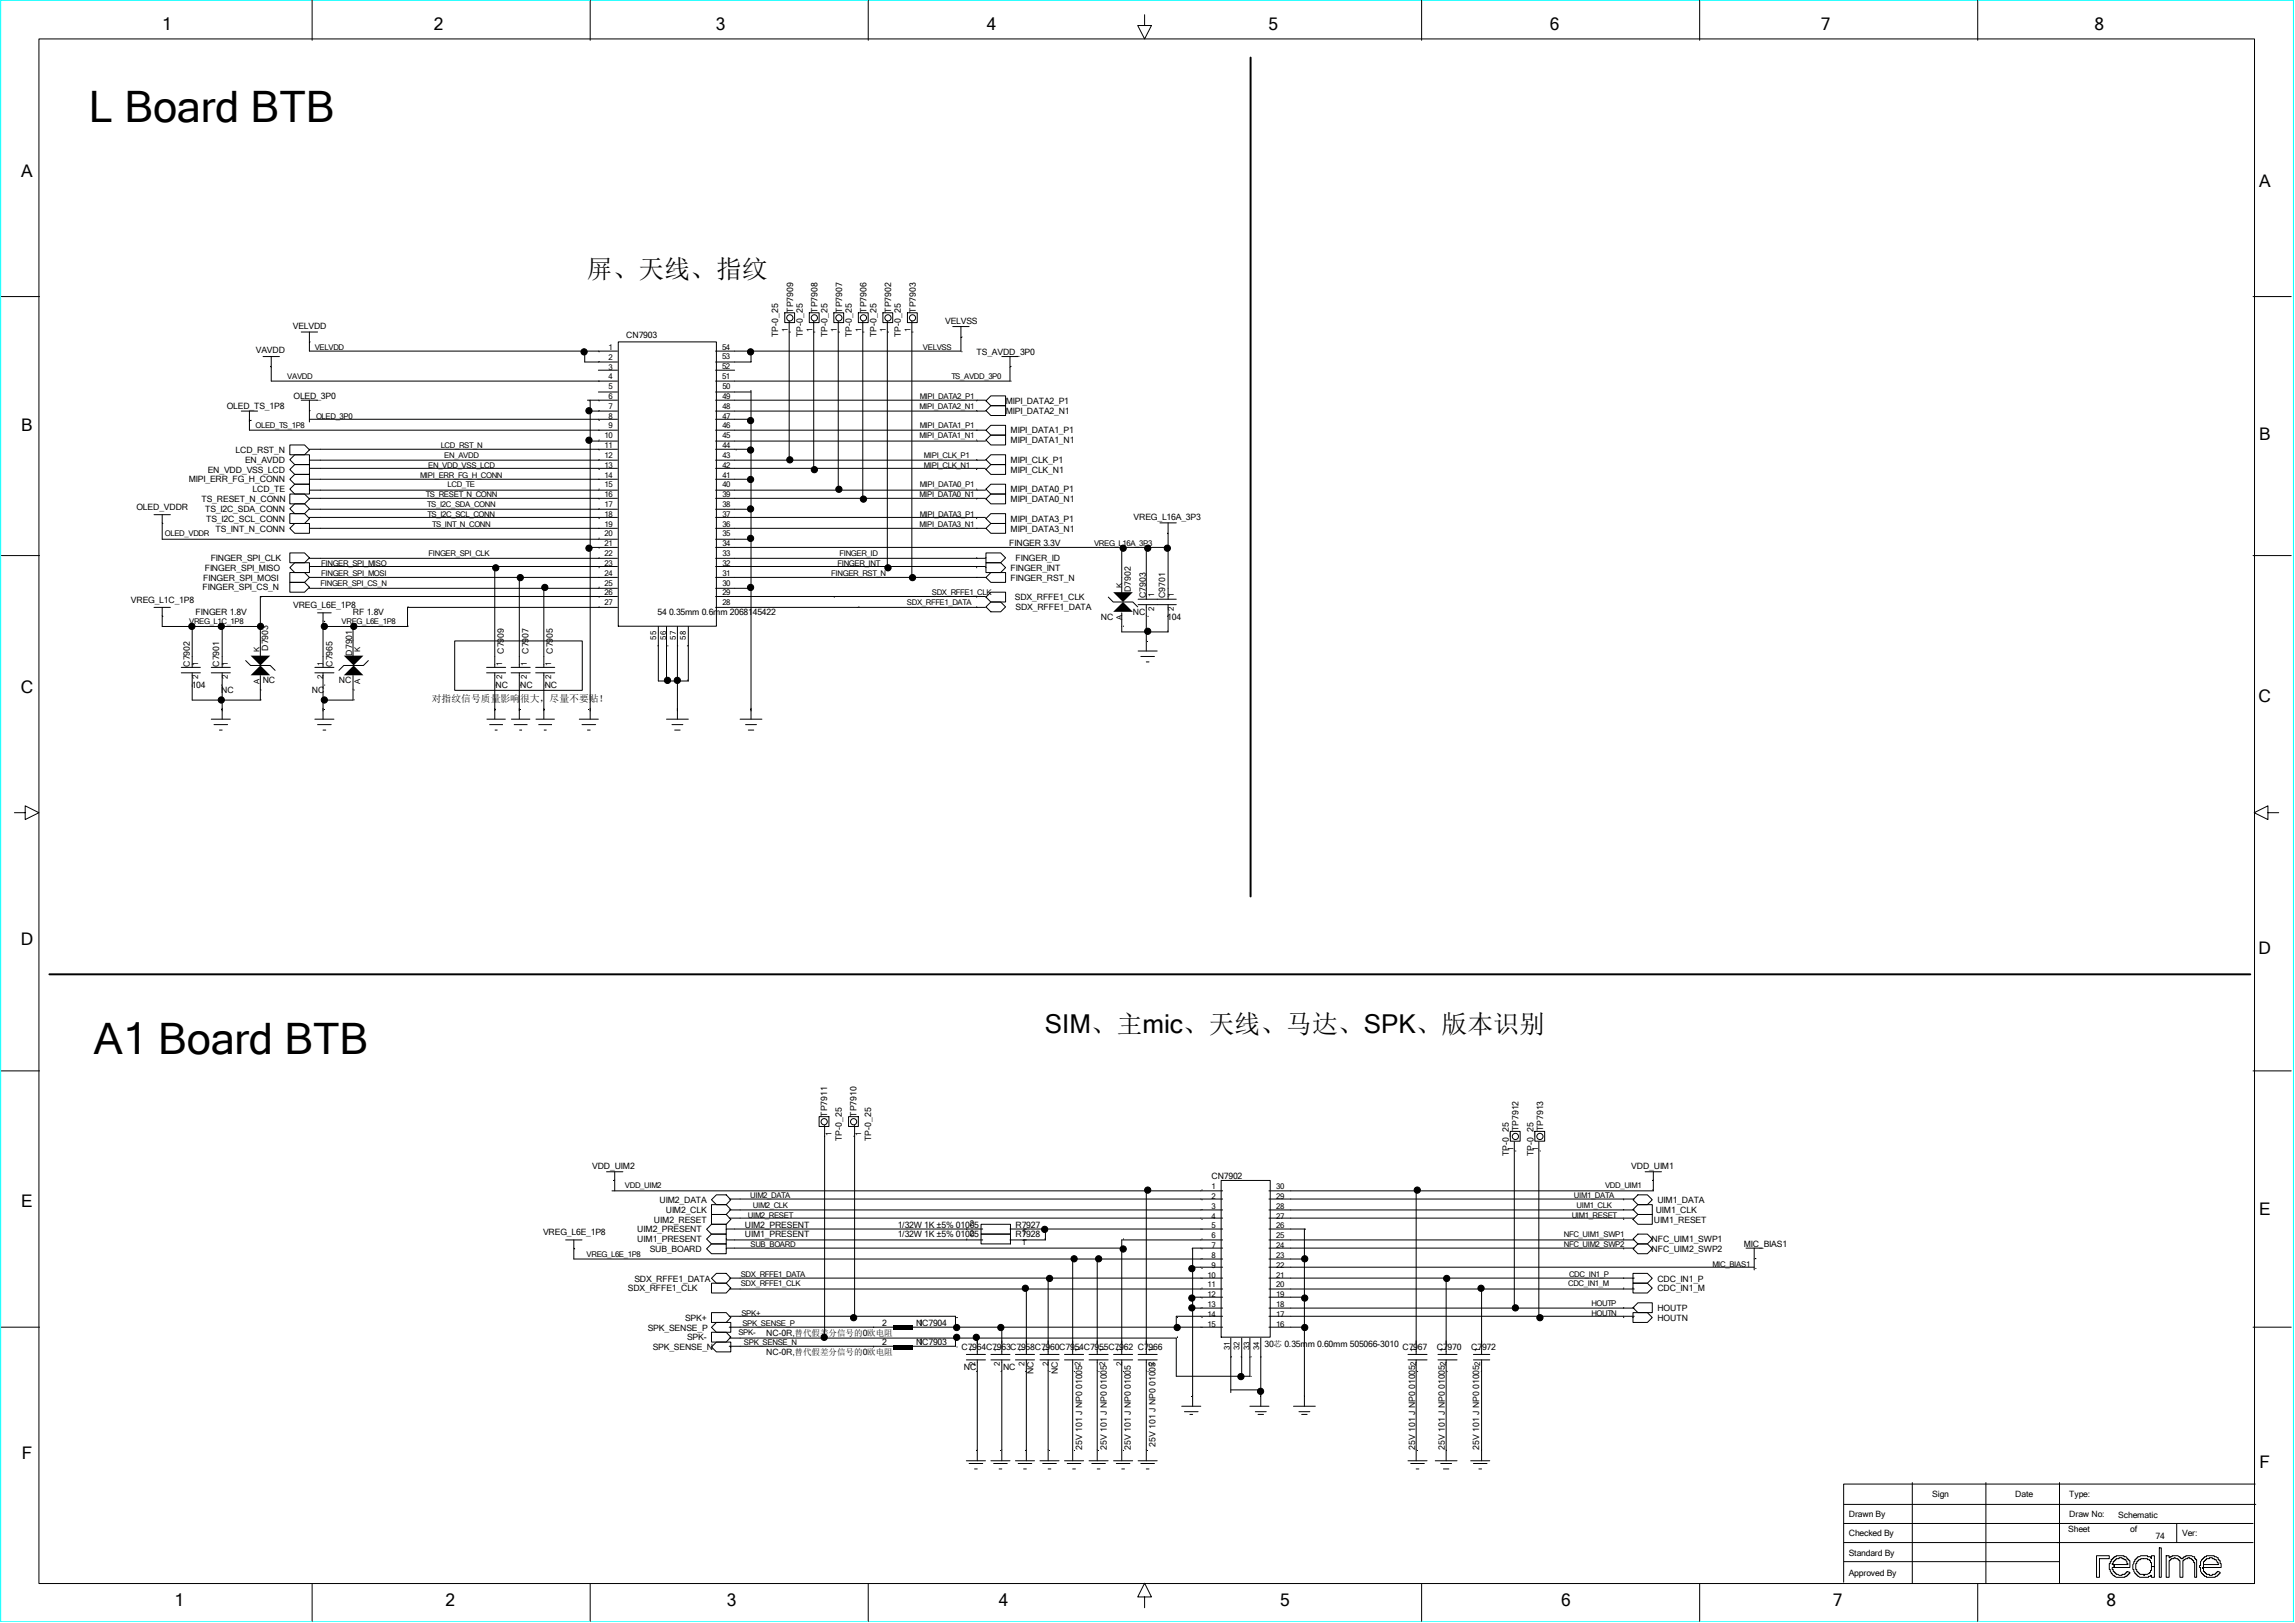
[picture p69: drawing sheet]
<svg xmlns="http://www.w3.org/2000/svg" width="297mm" height="210mm" viewBox="0 0 297 210" stroke-linecap="round" stroke-linejoin="round" font-family="sans-serif">
<defs><g id="words">
<g font-size="5.6">
<text x="11.5" y="15.8">L Board BTB</text>
<text x="12.2" y="136.3">A1 Board BTB</text>
</g>
<text font-size="3.4" x="135.2" y="133.6">SIM、主mic、天线、马达、SPK、版本识别</text>
<text font-size="3.3" x="75.9" y="35.9">屏、天线、指纹</text>
<g font-size="2.2">
<text x="21" y="3.8">1</text>
<text x="56.1" y="3.8">2</text>
<text x="92.6" y="3.8">3</text>
<text x="127.7" y="3.8">4</text>
<text x="164.2" y="3.8">5</text>
<text x="200.6" y="3.8">6</text>
<text x="235.7" y="3.8">7</text>
<text x="271" y="3.8">8</text>
<text x="2.8" y="23">A</text>
<text x="292.4" y="24.1">A</text>
<text x="2.8" y="55.8">B</text>
<text x="292.4" y="56.9">B</text>
<text x="2.7" y="89.7">C</text>
<text x="292.3" y="90.8">C</text>
<text x="2.7" y="122.3">D</text>
<text x="292.3" y="123.4">D</text>
<text x="2.8" y="156.1">E</text>
<text x="292.4" y="157.3">E</text>
<text x="2.8" y="188.8">F</text>
<text x="292.4" y="189.9">F</text>
<text x="22.6" y="207.8">1</text>
<text x="57.7" y="207.8">2</text>
<text x="94.1" y="207.8">3</text>
<text x="129.3" y="207.8">4</text>
<text x="165.7" y="207.8">5</text>
<text x="202" y="207.8">6</text>
<text x="237.2" y="207.8">7</text>
<text x="272.6" y="207.8">8</text>
</g>
<g font-size="1.3">
<text x="55.9" y="90.9">对指纹信号质量影响</text>
<text x="67.3" y="90.9">很大，尽量不要贴！</text>
</g>
<g font-size="1.1">
<text x="102.6" y="40.5" transform="rotate(-90 102.6 40.5)">TP7909</text>
<text x="105.8" y="40.5" transform="rotate(-90 105.8 40.5)">TP7908</text>
<text x="109" y="40.5" transform="rotate(-90 109 40.5)">TP7907</text>
<text x="112.2" y="40.5" transform="rotate(-90 112.2 40.5)">TP7906</text>
<text x="115.3" y="40.5" transform="rotate(-90 115.3 40.5)">TP7902</text>
<text x="118.5" y="40.5" transform="rotate(-90 118.5 40.5)">TP7903</text>
<text x="122.3" y="41.9">VELVSS</text>
<text x="33.1" y="45.7">VAVDD</text>
<text x="37.9" y="42.5">VELVDD</text>
<text x="81" y="43.8">CN7903</text>
<text x="100.7" y="43.6" transform="rotate(-90 100.7 43.6)">TP-0_25</text>
<text x="103.9" y="43.6" transform="rotate(-90 103.9 43.6)">TP-0_25</text>
<text x="107.1" y="43.6" transform="rotate(-90 107.1 43.6)">TP-0_25</text>
<text x="110.2" y="43.6" transform="rotate(-90 110.2 43.6)">TP-0_25</text>
<text x="113.4" y="43.6" transform="rotate(-90 113.4 43.6)">TP-0_25</text>
<text x="116.6" y="43.6" transform="rotate(-90 116.6 43.6)">TP-0_25</text>
<text x="126.4" y="45.9">TS_AVDD_3P0</text>
<text x="29.3" y="52.9">OLED_TS_1P8</text>
<text x="38" y="51.6">OLED_3P0</text>
<text x="130.1" y="52.3">MIPI_DATA2_P1</text>
<text x="130.1" y="53.5">MIPI_DATA2_N1</text>
<text x="30.5" y="58.6">LCD_RST_N</text>
<text x="31.7" y="59.9">EN_AVDD</text>
<text x="130.8" y="59.9">MIPI_CLK_P1</text>
<text x="130.8" y="56.1">MIPI_DATA1_P1</text>
<text x="130.8" y="57.3">MIPI_DATA1_N1</text>
<text x="17.7" y="66">OLED_VDDR</text>
<text x="24.4" y="62.4">MIPI_ERR_FG_H_CONN</text>
<text x="26.1" y="65">TS_RESET_N_CONN</text>
<text x="26.9" y="61.2">EN_VDD_VSS_LCD</text>
<text x="32.7" y="63.7">LCD_TE</text>
<text x="130.8" y="63.7">MIPI_DATA0_P1</text>
<text x="130.8" y="65">MIPI_DATA0_N1</text>
<text x="130.8" y="61.2">MIPI_CLK_N1</text>
<text x="26.5" y="66.2">TS_I2C_SDA_CONN</text>
<text x="26.7" y="67.5">TS_I2C_SCL_CONN</text>
<text x="27.9" y="68.8">TS_INT_N_CONN</text>
<text x="130.6" y="70.7">FINGER 3.3V</text>
<text x="130.8" y="68.8">MIPI_DATA3_N1</text>
<text x="130.8" y="67.5">MIPI_DATA3_P1</text>
<text x="146.7" y="67.3">VREG_L16A_3P3</text>
<text x="26.2" y="76.4">FINGER_SPI_CS_N</text>
<text x="26.3" y="75.1">FINGER_SPI_MOSI</text>
<text x="26.5" y="73.9">FINGER_SPI_MISO</text>
<text x="27.3" y="72.6">FINGER_SPI_CLK</text>
<text x="130.8" y="75.1">FINGER_RST_N</text>
<text x="130.8" y="73.9">FINGER_INT</text>
<text x="131.3" y="77.7">SDX_RFFE1_CLK</text>
<text x="131.4" y="72.6">FINGER_ID</text>
<text x="146.4" y="76.6" transform="rotate(-90 146.4 76.6)">D7902</text>
<text x="148.3" y="77.4" transform="rotate(-90 148.3 77.4)">C7903</text>
<text x="150.8" y="77.4" transform="rotate(-90 150.8 77.4)">C9701</text>
<text x="16.9" y="78">VREG_L1C_1P8</text>
<text x="25.3" y="79.5">FINGER 1.8V</text>
<text x="37.9" y="78.7">VREG_L6E_1P8</text>
<text x="45.7" y="79.5">RF 1.8V</text>
<text x="85.1" y="79.6">54 0.35mm 0.6mm 2068145422</text>
<text x="131.4" y="78.9">SDX_RFFE1_DATA</text>
<text x="142.5" y="80.2">NC</text>
<text x="146.6" y="79.6">NC</text>
<text x="151.1" y="80.2">104</text>
<text x="24.6" y="86.3" transform="rotate(-90 24.6 86.3)">C7902</text>
<text x="24.8" y="89.1">104</text>
<text x="28.4" y="86.3" transform="rotate(-90 28.4 86.3)">C7901</text>
<text x="28.6" y="89.7">NC</text>
<text x="34" y="88.4">NC</text>
<text x="34.7" y="84.2" transform="rotate(-90 34.7 84.2)">D7903</text>
<text x="40.3" y="89.7">NC</text>
<text x="43" y="86.3" transform="rotate(-90 43 86.3)">C7965</text>
<text x="43.9" y="88.4">NC</text>
<text x="45.6" y="84.8" transform="rotate(-90 45.6 84.8)">D7901</text>
<text x="64.1" y="89.1">NC</text>
<text x="65.2" y="84.6" transform="rotate(-90 65.2 84.6)">C7909</text>
<text x="67.3" y="89.1">NC</text>
<text x="68.4" y="84.6" transform="rotate(-90 68.4 84.6)">C7907</text>
<text x="70.5" y="89.1">NC</text>
<text x="71.6" y="84.6" transform="rotate(-90 71.6 84.6)">C7905</text>
<text x="107" y="144.5" transform="rotate(-90 107 144.5)">TP7911</text>
<text x="108.9" y="147.7" transform="rotate(-90 108.9 147.7)">TP-0_25</text>
<text x="110.8" y="144.5" transform="rotate(-90 110.8 144.5)">TP7910</text>
<text x="112.7" y="147.7" transform="rotate(-90 112.7 147.7)">TP-0_25</text>
<text x="195.3" y="149.6" transform="rotate(-90 195.3 149.6)">TP-0_25</text>
<text x="196.5" y="146.4" transform="rotate(-90 196.5 146.4)">TP7912</text>
<text x="198.4" y="149.6" transform="rotate(-90 198.4 149.6)">TP-0_25</text>
<text x="199.7" y="146.4" transform="rotate(-90 199.7 146.4)">TP7913</text>
<text x="76.6" y="151.3">VDD_UIM2</text>
<text x="85.4" y="155.7">UIM2_DATA</text>
<text x="156.8" y="152.5">CN7902</text>
<text x="211.1" y="151.3">VDD_UIM1</text>
<text x="214.5" y="155.7">UIM1_DATA</text>
<text x="70.3" y="159.8">VREG_L6E_1P8</text>
<text x="82.5" y="159.5">UIM2_PRESENT</text>
<text x="82.5" y="160.7">UIM1_PRESENT</text>
<text x="84.6" y="158.2">UIM2_RESET</text>
<text x="86.2" y="156.9">UIM2_CLK</text>
<text x="96.4" y="160.1">UIM1_PRESENT</text>
<text x="96.4" y="158.8">UIM2_PRESENT</text>
<text x="116.2" y="160.1">1/32W 1K ±5% 01005</text>
<text x="116.2" y="158.8">1/32W 1K ±5% 01005</text>
<text x="131.4" y="160.1">R7928</text>
<text x="131.4" y="158.8">R7927</text>
<text x="213.7" y="160.7">NFC_UIM1_SWP1</text>
<text x="214" y="158.2">UIM1_RESET</text>
<text x="214.3" y="156.9">UIM1_CLK</text>
<text x="225.7" y="161.4">MIC_BIAS1</text>
<text x="81.2" y="167.1">SDX_RFFE1_CLK</text>
<text x="82.1" y="165.8">SDX_RFFE1_DATA</text>
<text x="84.1" y="162">SUB_BOARD</text>
<text x="213.7" y="162">NFC_UIM2_SWP2</text>
<text x="214.5" y="165.8">CDC_IN1_P</text>
<text x="214.5" y="167.1">CDC_IN1_M</text>
<text x="83.8" y="172.2">SPK_SENSE_P</text>
<text x="88.7" y="170.9">SPK+</text>
<text x="88.9" y="173.4">SPK-</text>
<text x="99.2" y="172.8">NC-0R,替代假差分信号的0欧电阻</text>
<text x="114.1" y="171.5">2</text>
<text x="118.5" y="171.5">NC7904</text>
<text x="118.9" y="171.5">1</text>
<text x="214.5" y="170.9">HOUTN</text>
<text x="214.5" y="169.6">HOUTP</text>
<text x="84.5" y="174.7">SPK_SENSE_N</text>
<text x="99.2" y="175.3">NC-0R,替代假差分信号的0欧电阻</text>
<text x="114.1" y="174.1">2</text>
<text x="118.5" y="174.1">NC7903</text>
<text x="118.9" y="174.1">1</text>
<text x="124.4" y="174.7">C7964C7963C7958C7960C7954C7955C7962 C7966</text>
<text x="124.7" y="177.2">NC</text>
<text x="129.8" y="177.2">NC</text>
<text x="133.7" y="177.8" transform="rotate(-90 133.7 177.8)">NC</text>
<text x="136.9" y="177.8" transform="rotate(-90 136.9 177.8)">NC</text>
<text x="163.6" y="174.3">30芯 0.35mm 0.60mm 505066-3010</text>
<text x="181.5" y="174.7">C7967</text>
<text x="185.9" y="174.7">C7970</text>
<text x="190.4" y="174.7">C7972</text>
<text x="140.1" y="187.6" transform="rotate(-90 140.1 187.6)">25V 101 J NP0 010052</text>
<text x="143.2" y="187.6" transform="rotate(-90 143.2 187.6)">25V 101 J NP0 010052</text>
<text x="146.4" y="187.6" transform="rotate(-90 146.4 187.6)">25V 101 J NP0 01005</text>
<text x="149.5" y="187.2" transform="rotate(-90 149.5 187.2)">25V 101 J NP0 01005</text>
<text x="183.2" y="187.6" transform="rotate(-90 183.2 187.6)">25V 101 J NP0 010052</text>
<text x="187" y="187.6" transform="rotate(-90 187 187.6)">25V 101 J NP0 010052</text>
<text x="191.4" y="187.6" transform="rotate(-90 191.4 187.6)">25V 101 J NP0 010052</text>
<text x="239.3" y="196.3">Drawn By</text>
<text x="250" y="193.7">Sign</text>
<text x="260.8" y="193.7">Date</text>
<text x="267.8" y="193.7">Type:</text>
<text x="267.8" y="196.3">Draw No:</text>
<text x="274.1" y="196.4">Schematic</text>
<text x="239.3" y="198.8">Checked By</text>
<text x="239.3" y="201.3">Standard By</text>
<text x="239.3" y="203.9">Approved By</text>
<text x="267.7" y="198.3">Sheet</text>
<text x="275.7" y="198.3">of</text>
<text x="279" y="199.2">74</text>
<text x="282.4" y="198.8">Ver:</text>
</g>
<g font-size="1">
<text x="40.7" y="45.3">VELVDD</text>
<text x="78.8" y="47.8">3</text>
<text x="78.8" y="46.5">2</text>
<text x="78.8" y="45.3">1</text>
<text x="93.4" y="47.8">52</text>
<text x="93.4" y="46.5">53</text>
<text x="93.4" y="45.2">54</text>
<text x="102" y="42.9" transform="rotate(-90 102 42.9)">1</text>
<text x="105.1" y="42.9" transform="rotate(-90 105.1 42.9)">1</text>
<text x="108.3" y="42.9" transform="rotate(-90 108.3 42.9)">1</text>
<text x="111.5" y="42.9" transform="rotate(-90 111.5 42.9)">1</text>
<text x="114.7" y="42.9" transform="rotate(-90 114.7 42.9)">1</text>
<text x="117.8" y="42.9" transform="rotate(-90 117.8 42.9)">1</text>
<text x="119.4" y="45.3">VELVSS</text>
<text x="37.2" y="49.1">VAVDD</text>
<text x="78.8" y="52.9">7</text>
<text x="78.8" y="51.6">6</text>
<text x="78.8" y="50.4">5</text>
<text x="78.8" y="49.1">4</text>
<text x="93.4" y="49">51</text>
<text x="93.5" y="52.9">48</text>
<text x="93.5" y="51.6">49</text>
<text x="93.5" y="50.4">50</text>
<text x="119" y="52.9">MIPI_DATA2_N1</text>
<text x="119" y="51.6">MIPI_DATA2_P1</text>
<text x="123.1" y="49.1">TS_AVDD_3P0</text>
<text x="33.1" y="55.4">OLED_TS_1P8</text>
<text x="40.9" y="54.2">OLED_3P0</text>
<text x="57" y="58">LCD_RST_N</text>
<text x="57.5" y="59.2">EN_AVDD</text>
<text x="78.2" y="59.2">12</text>
<text x="78.2" y="58">11</text>
<text x="78.2" y="56.7">10</text>
<text x="78.8" y="55.4">9</text>
<text x="78.8" y="54.2">8</text>
<text x="93.5" y="54.2">47</text>
<text x="93.5" y="55.4">46</text>
<text x="93.5" y="56.7">45</text>
<text x="93.5" y="58">44</text>
<text x="93.5" y="59.2">43</text>
<text x="119" y="56.7">MIPI_DATA1_N1</text>
<text x="119" y="55.4">MIPI_DATA1_P1</text>
<text x="119.6" y="59.2">MIPI_CLK_P1</text>
<text x="54.4" y="61.8">MIPI_ERR_FG_H_CONN</text>
<text x="55.1" y="64.3">TS_RESET_N_CONN</text>
<text x="55.3" y="65.6">TS_I2C_SDA_CONN</text>
<text x="55.4" y="60.5">EN_VDD_VSS_LCD</text>
<text x="57.9" y="63.1">LCD_TE</text>
<text x="78.2" y="65.6">17</text>
<text x="78.2" y="64.3">16</text>
<text x="78.2" y="63.1">15</text>
<text x="78.2" y="61.8">14</text>
<text x="78.2" y="60.5">13</text>
<text x="93.5" y="60.5">42</text>
<text x="93.5" y="61.8">41</text>
<text x="93.5" y="63.1">40</text>
<text x="93.5" y="64.3">39</text>
<text x="93.5" y="65.6">38</text>
<text x="119" y="64.3">MIPI_DATA0_N1</text>
<text x="119" y="63.1">MIPI_DATA0_P1</text>
<text x="119.6" y="60.5">MIPI_CLK_N1</text>
<text x="21.3" y="69.4">OLED_VDDR</text>
<text x="55.3" y="66.9">TS_I2C_SCL_CONN</text>
<text x="55.5" y="71.9">FINGER_SPI_CLK</text>
<text x="55.9" y="68.1">TS_INT_N_CONN</text>
<text x="78.2" y="71.9">22</text>
<text x="78.2" y="70.7">21</text>
<text x="78.2" y="69.4">20</text>
<text x="78.2" y="68.1">19</text>
<text x="78.2" y="66.9">18</text>
<text x="93.5" y="66.9">37</text>
<text x="93.5" y="68.1">36</text>
<text x="93.5" y="69.4">35</text>
<text x="93.5" y="70.7">34</text>
<text x="93.5" y="71.9">33</text>
<text x="108.6" y="71.9">FINGER_ID</text>
<text x="119" y="68.1">MIPI_DATA3_N1</text>
<text x="119" y="66.9">MIPI_DATA3_P1</text>
<text x="141.6" y="70.7">VREG_L16A_3P3</text>
<text x="41.5" y="75.8">FINGER_SPI_CS_N</text>
<text x="41.6" y="73.2">FINGER_SPI_MISO</text>
<text x="41.6" y="74.5">FINGER_SPI_MOSI</text>
<text x="78.2" y="77">26</text>
<text x="78.2" y="75.8">25</text>
<text x="78.2" y="74.5">24</text>
<text x="78.2" y="73.2">23</text>
<text x="93.5" y="73.2">32</text>
<text x="93.5" y="74.5">31</text>
<text x="93.5" y="75.8">30</text>
<text x="93.5" y="77">29</text>
<text x="107.6" y="74.5">FINGER_RST_N</text>
<text x="108.4" y="73.2">FINGER_INT</text>
<text x="120.6" y="77">SDX_RFFE1_CLK</text>
<text x="145.2" y="76.1" transform="rotate(-90 145.2 76.1)">K</text>
<text x="149.4" y="77.3" transform="rotate(-90 149.4 77.3)">1</text>
<text x="151.9" y="77.3" transform="rotate(-90 151.9 77.3)">1</text>
<text x="24.5" y="80.8">VREG_L1C_1P8</text>
<text x="44.2" y="80.8">VREG_L6E_1P8</text>
<text x="78.2" y="78.3">27</text>
<text x="84.9" y="82.8" transform="rotate(-90 84.9 82.8)">55</text>
<text x="86.2" y="82.8" transform="rotate(-90 86.2 82.8)">56</text>
<text x="87.5" y="82.8" transform="rotate(-90 87.5 82.8)">57</text>
<text x="88.7" y="82.8" transform="rotate(-90 88.7 82.8)">58</text>
<text x="93.5" y="78.3">28</text>
<text x="117.4" y="78.3">SDX_RFFE1_DATA</text>
<text x="145.2" y="80.2" transform="rotate(-90 145.2 80.2)">A</text>
<text x="149.4" y="79" transform="rotate(-90 149.4 79)">2</text>
<text x="151.9" y="79" transform="rotate(-90 151.9 79)">2</text>
<text x="25.7" y="87.9" transform="rotate(-90 25.7 87.9)">2</text>
<text x="25.7" y="86.1" transform="rotate(-90 25.7 86.1)">1</text>
<text x="29.5" y="87.9" transform="rotate(-90 29.5 87.9)">2</text>
<text x="29.5" y="86.1" transform="rotate(-90 29.5 86.1)">1</text>
<text x="33.6" y="88.5" transform="rotate(-90 33.6 88.5)">A</text>
<text x="33.6" y="84.4" transform="rotate(-90 33.6 84.4)">K</text>
<text x="41.8" y="87.9" transform="rotate(-90 41.8 87.9)">2</text>
<text x="41.8" y="86.1" transform="rotate(-90 41.8 86.1)">1</text>
<text x="46.6" y="88.5" transform="rotate(-90 46.6 88.5)">A</text>
<text x="46.6" y="84.4" transform="rotate(-90 46.6 84.4)">K</text>
<text x="65" y="87.9" transform="rotate(-90 65 87.9)">2</text>
<text x="65" y="86.1" transform="rotate(-90 65 86.1)">1</text>
<text x="68.2" y="87.9" transform="rotate(-90 68.2 87.9)">2</text>
<text x="68.2" y="86.1" transform="rotate(-90 68.2 86.1)">1</text>
<text x="71.3" y="87.9" transform="rotate(-90 71.3 87.9)">2</text>
<text x="71.3" y="86.1" transform="rotate(-90 71.3 86.1)">1</text>
<text x="107.6" y="147" transform="rotate(-90 107.6 147)">1</text>
<text x="111.4" y="147" transform="rotate(-90 111.4 147)">1</text>
<text x="195.9" y="148.9" transform="rotate(-90 195.9 148.9)">1</text>
<text x="199" y="148.9" transform="rotate(-90 199 148.9)">1</text>
<text x="80.9" y="153.7">VDD_UIM2</text>
<text x="97.1" y="155">UIM2_DATA</text>
<text x="156.8" y="155.1">2</text>
<text x="156.8" y="153.9">1</text>
<text x="165.2" y="153.9">30</text>
<text x="165.2" y="155.1">29</text>
<text x="203.7" y="155">UIM1_DATA</text>
<text x="207.7" y="153.7">VDD_UIM1</text>
<text x="96.8" y="157.6">UIM2_RESET</text>
<text x="97.1" y="161.4">SUB_BOARD</text>
<text x="97.4" y="156.3">UIM2_CLK</text>
<text x="125.5" y="159.9">2</text>
<text x="125.5" y="158.7">2</text>
<text x="132.2" y="161">1</text>
<text x="132.2" y="159.8">1</text>
<text x="156.8" y="161.5">7</text>
<text x="156.8" y="160.2">6</text>
<text x="156.8" y="159">5</text>
<text x="156.8" y="157.7">4</text>
<text x="156.8" y="156.4">3</text>
<text x="165.2" y="156.4">28</text>
<text x="165.2" y="157.7">27</text>
<text x="165.2" y="159">26</text>
<text x="165.2" y="160.2">25</text>
<text x="165.2" y="161.5">24</text>
<text x="202.4" y="161.4">NFC_UIM2_SWP2</text>
<text x="202.4" y="160.1">NFC_UIM1_SWP1</text>
<text x="203.4" y="157.6">UIM1_RESET</text>
<text x="204" y="156.3">UIM1_CLK</text>
<text x="75.9" y="162.6">VREG_L6E_1P8</text>
<text x="95.9" y="165.2">SDX_RFFE1_DATA</text>
<text x="95.9" y="166.4">SDX_RFFE1_CLK</text>
<text x="156.3" y="167.8">12</text>
<text x="156.3" y="166.6">11</text>
<text x="156.3" y="165.3">10</text>
<text x="156.8" y="164">9</text>
<text x="156.8" y="162.8">8</text>
<text x="165.2" y="162.8">23</text>
<text x="165.2" y="164">22</text>
<text x="165.2" y="165.3">21</text>
<text x="165.2" y="166.6">20</text>
<text x="165.2" y="167.8">19</text>
<text x="202.9" y="166.4">CDC_IN1_M</text>
<text x="203.1" y="165.2">CDC_IN1_P</text>
<text x="221.6" y="163.9">MIC_BIAS1</text>
<text x="95.6" y="172.8">SPK-</text>
<text x="95.9" y="170.3">SPK+</text>
<text x="96.1" y="171.5">SPK_SENSE_P</text>
<text x="156.3" y="171.7">15</text>
<text x="156.3" y="170.4">14</text>
<text x="156.3" y="169.1">13</text>
<text x="165.2" y="169.1">18</text>
<text x="165.2" y="170.4">17</text>
<text x="165.2" y="171.7">16</text>
<text x="205.9" y="169">HOUTP</text>
<text x="205.9" y="170.3">HOUTN</text>
<text x="96.3" y="174.1">SPK_SENSE_N</text>
<text x="126.2" y="176.7" transform="rotate(-90 126.2 176.7)">2</text>
<text x="126.2" y="175" transform="rotate(-90 126.2 175)">1</text>
<text x="129.4" y="176.7" transform="rotate(-90 129.4 176.7)">2</text>
<text x="129.4" y="175" transform="rotate(-90 129.4 175)">1</text>
<text x="132.6" y="176.7" transform="rotate(-90 132.6 176.7)">2</text>
<text x="132.6" y="175" transform="rotate(-90 132.6 175)">1</text>
<text x="135.7" y="176.7" transform="rotate(-90 135.7 176.7)">2</text>
<text x="135.7" y="175" transform="rotate(-90 135.7 175)">1</text>
<text x="139.8" y="175" transform="rotate(-90 139.8 175)">1</text>
<text x="143" y="175" transform="rotate(-90 143 175)">1</text>
<text x="145.2" y="176.7" transform="rotate(-90 145.2 176.7)">2</text>
<text x="145.2" y="175" transform="rotate(-90 145.2 175)">1</text>
<text x="149.4" y="176.7" transform="rotate(-90 149.4 176.7)">2</text>
<text x="149.4" y="175" transform="rotate(-90 149.4 175)">1</text>
<text x="159.2" y="174.7" transform="rotate(-90 159.2 174.7)">31</text>
<text x="160.4" y="174.7" transform="rotate(-90 160.4 174.7)">32</text>
<text x="161.7" y="174.7" transform="rotate(-90 161.7 174.7)">33</text>
<text x="163" y="174.7" transform="rotate(-90 163 174.7)">34</text>
<text x="183.3" y="175" transform="rotate(-90 183.3 175)">1</text>
<text x="187.1" y="175" transform="rotate(-90 187.1 175)">1</text>
<text x="191.5" y="175" transform="rotate(-90 191.5 175)">1</text>
</g>
</g></defs>
<path d="M.1 0h296.7v209.8h-296.7z" fill="none" stroke="#0ff" stroke-width=".13"/>
<path d="M115.5 171.5h2.6v.5h-2.6zM115.5 174h2.6v.6h-2.6z" fill="#000"/>
<g fill="none" stroke="#000" stroke-width=".13">
<path d="M40.4 0v5.2M76.4 0v5.2M112.4 0v5.2M184 0v5.2M220 0v5.2M255.9 0v5.2M5 5h286.8v199.9h-286.8zM148.1 1.9v1.4h.9l-.9 1.7-.9-1.7h.9M.2 38.4h4.9M291.6 38.4h4.9M31.2 53.2h2.1M32.3 53.2v2.5h47.6"/>
<path d="M34 46.1h2.2M35.1 46.1v3.2h44.8M37.5 57.6h1.9l.6 .6-.6 .6h-1.9zM38.1 58.8h1.9v1.3h-1.9l-.6-.6zM39 43h2.1M39 51.8h2.1M40 58.1h39.9M40 59.5h39.9M40 43v2.4h39.9M40 51.8v2.8M40 54.2h39.9M75.7 45.4v1.4h4.2"/>
<path d="M76 51.8h3.9M76 53.2h3.9M76 57.1h3.9M76.4 51.8v41.3M77.4 47.9h2.5M77.4 50.7h2.5M80 44.2h12.7v36.8h-12.7zM92.6 50.7h4.6v42.4M92.6 58.1h4.6M92.6 59.5h34.9M92.6 51.8h34.9M92.6 47.9h2.5"/>
<path d="M92.6 53.2h34.9M92.6 54.2h4.6M92.6 55.7h34.9M92.6 57.1h34.9M97.2 45.4v1.4h-4.6M101.6 40.5h1.2v1.2h-1.2zM102.1 41.5v18M104.7 40.5h1.3v1.2h-1.3zM105.3 41.5v19.5M107.9 40.5h1.3v1.2h-1.3zM108.5 41.5v21.9M111.1 40.5h1.3v1.2h-1.3z"/>
<path d="M111.7 41.5v23M114.3 40.5h1.2v1.2h-1.2zM114.8 41.5v32.2M117.4 40.5h1.3v1.2h-1.3zM118 41.5v33.2M123.3 42.3h2.1M124.4 42.3v3.1h-31.8M127.6 51.9l.6-.7h1.9v1.3h-1.9zM127.6 55.7l.6-.7h1.9v1.3h-1.9zM127.6 56.9l.6-.6h1.9v1.3h-1.9zM128.2 58.8h1.9v1.3h-1.9l-.6-.6zM128.2 52.5h1.9v1.3h-1.9l-.6-.7z"/>
<path d="M129.6 46.1h2.2M130.7 46.1v3.2h-38.1M.2 71.9h4.9M19.9 78.6h2.1M19.9 66.6h2.1M21 66.6v3.2h58.9M21 78.6v2.5h12.7M37.5 71.5h1.9l.6 .7-.6 .6h-1.9zM37.5 75.4h1.9l.6 .6-.6 .6h-1.9zM37.5 62l.6-.6h1.9v1.3h-1.9zM37.5 74.1h1.9l.6 .6-.6 .7h-1.9zM37.5 63.9h1.9l.6 .7-.6 .6h-1.9z"/>
<path d="M37.5 63.3l.6-.6h1.9v1.2h-1.9zM37.5 68.4l.6-.7h1.9v1.3h-1.9zM37.5 66.5h1.9l.6 .6-.6 .6h-1.9zM38.1 60.1h1.9v1.3h-1.9l-.6-.7zM38.1 72.8h1.9v1.3h-1.9l-.6-.7zM38.1 65.2h1.3l.6 .6-.6 .7h-1.3l-.6-.7zM40 72.2h39.9M40 76.1h39.9M40 74.7h39.9M40 73.3h39.9M40 60.6h39.9M40 62h39.9"/>
<path d="M40 63.4h39.9M40 64.5h39.9M40 65.9h39.9M40 66.9h39.9M40 68.4h39.9M41.1 79.3h1.8M41.8 79.3v7.1M64 73.3v13.1M67.2 74.7v11.7M70.4 76.1v10.3M76 70.8h3.9M79.9 77.2h-46.2v7.7"/>
<path d="M79.9 78.6h-27.2v2.5h-10.9M92.6 72.2h34.9M92.6 76.1h4.6M92.6 74.7h34.9M92.6 73.3h34.9M92.6 77.2h34.9M92.6 60.6h34.9M92.6 62h4.6M92.6 63.4h34.9M92.6 64.5h34.9M92.6 65.9h4.6M92.6 66.9h34.9"/>
<path d="M92.6 68.4h34.9M92.6 69.8h4.6M92.6 70.8h58.6M92.6 78.6h34.9M127.6 74.7l.6-.6h1.9v1.3h-1.9zM127.6 72.8h1.9l.6 .6-.6 .7h-1.9zM127.6 71.5h1.9l.6 .7-.6 .6h-1.9zM127.6 77.3l.6-.7h1.9v1.3h-1.9zM127.6 78.5l.6-.6h1.3l.6 .6-.6 .7h-1.3zM127.6 68.4l.6-.7h1.9v1.3h-1.9zM127.6 63.3l.6-.6h1.9v1.2h-1.9zM127.6 64.6l.6-.7h1.9v1.3h-1.9z"/>
<path d="M128.2 66.5h1.9v1.2h-1.9l-.6-.6zM128.2 60.1h1.9v1.3h-1.9l-.6-.7zM143.4 77.3l.7 .6h2.5l.6 .6M145.2 70.8v6M147.3 78.2h4.9M147.3 77.5h4.9M148.3 70.8v6.7M148.3 78.2v6M150.1 67.7h2.1M151.2 78.2v3.6h-6v-2.5M151.2 67.7v9.8M291.6 71.9h4.9"/>
<path d="M23.5 87.1h2.4M23.5 86.4h2.4M24.9 87.1v3.5h8.8v-3.2M24.9 81.1v5.3M27.3 93.1h2.5M27.3 87.1h2.5M27.3 86.4h2.5M27.7 93.8h1.8M28.4 94.5h.4M28.8 81.1v5.3M28.8 87.1v6M31.8 85.5l.6 .6h2.6l.6 .6"/>
<path d="M40.7 93.1h2.5M40.7 87.1h2.5M40.7 86.4h2.5M41.1 93.8h1.8M41.8 94.5h.4M41.8 87.1v6M45.7 81.1v3.8M45.7 87.4v3.2h-3.9M47.7 85.5l-.7 .6h-2.5l-.6 .6M58.8 82.9h16.6v6.4h-16.6zM63 93.1h2.4M63 87.1h2.4"/>
<path d="M63 86.4h2.4M63.3 93.8h1.8M64 94.5h.4M64 87.1v6M66.1 93.1h2.5M66.1 87.1h2.5M66.1 86.4h2.5M66.5 93.8h1.8M67.2 94.5h.4M67.2 87.1v6M69.3 93.1h2.5M69.3 87.1h2.5"/>
<path d="M69.3 86.4h2.5M69.7 93.8h1.7M70.4 87.1v6M70.4 94.5h.3M75 93.1h2.4M75.3 93.8h1.8M76 94.5h.4M85.2 81.1v7h3.9v-7M86.3 93.1h2.8M86.3 81.1v7M87 93.8h1.4M87.3 94.5h.7"/>
<path d="M87.7 81.1v12M95.8 93.1h2.8M96.5 93.8h1.4M96.8 94.5h.7M147.3 84.2h2.5M147.6 84.9h1.8M148.3 85.6h.4M1.9 105.2h1.4v-.9l1.7 .9-1.7 .8v-.8M293.5 105.2v-.9l-1.8 .9 1.8 .8v-.8h1.4M.2 138.6h4.9M291.6 138.6h4.9M78.5 151.6h2.1"/>
<path d="M79.2 154.1h79M79.6 151.6v2.5M91.4 159l.7-.6h1.9v1.3h-1.9zM92.1 159.7h1.9v1.3h-1.9l-.7-.7zM92.1 157.1h1.9l.6 .7-.6 .6h-1.9zM92.1 155.9h1.9l.6 .6-.6 .6h-1.9zM92.7 154.6h1.3l.6 .6-.6 .7h-1.3l-.6-.7zM94 159h33.2M94.4 156.6h63.8M94.4 157.6h63.8M94.4 155.1h63.8M106 144.5h1.3v1.3h-1.3z"/>
<path d="M106.7 145.6v27.5M109.8 144.5h1.3v1.3h-1.3zM110.6 145.6v25.1M127 159.7h3.8v1.3h-3.8zM127 158.4h3.8v1.3h-3.8zM130.7 159h27.5M135.3 159v1.4h-4.6M148.3 154.1v21.2M158 152.7h6.4v20.3h-6.4zM164.2 159h4.6v23M164.2 156.6h47.3M164.2 157.6h47.3"/>
<path d="M164.2 155.1h47.3M183.3 154.1v21.2M195.5 146.4h1.2v1.3h-1.2zM196 147.7v21.6M198.6 146.4h1.3v1.3h-1.3zM199.1 147.7v23M211.3 156.5l.7-.6h1.8v1.2h-1.8zM211.3 157.8l.7-.7h1.8v1.3h-1.8zM211.3 155.2l.7-.6h1.2l.6 .6-.6 .7h-1.2zM212.9 151.6h2.1M214 151.6v2.5h-49.8M.2 171.7h4.9"/>
<path d="M73.2 160.4h2.1M74.3 160.4v2.5h83.9M92.1 169.8h1.9l.6 .7-.6 .6h-1.9zM92.1 172.4h1.9l.6 .6-.6 .7h-1.9zM92.1 166h1.9l.6 .7-.6 .6h-1.9zM92.1 161h1.9v1.2h-1.9l-.7-.6zM92.7 171.1h1.9v1.3h-1.9l-.6-.7zM92.7 173.7h1.9v1.2h-1.9l-.6-.6zM92.7 164.8h1.3l.6 .6-.6 .6h-1.3l-.6-.6zM94 161.5h51.2M94 160.4h33.2M94.4 171.7h21.1"/>
<path d="M94.4 170.3h29.2v1.4M94.4 173.1h57.8v5h9.5v-5M94.4 174.2h21.1M94.4 166.8h63.8M94.4 165.4h63.8M118 171.7h40.2M123.6 173.1v1.1h-5.6M125.1 176h2.4M125.1 175.3h2.4M126.5 173.1v2.2M126.5 176v13M128.2 176h2.5"/>
<path d="M128.2 175.3h2.5M129.6 171.7v3.6M129.6 176v13M131.4 176h2.5M131.4 175.3h2.5M132.8 166.8v8.5M132.8 176v13M134.6 176h2.5M134.6 175.3h2.5M135.6 165.4v9.9M135.6 176v13M137.8 176h2.4"/>
<path d="M137.8 175.3h2.4M138.8 162.9v12.4M138.8 176v13M140.9 176h2.5M140.9 175.3h2.5M142 162.9v12.4M142 176v13M144.1 176h2.5M144.1 175.3h2.5M145.2 176v13M147.3 176h2.5M147.3 175.3h2.5"/>
<path d="M148.3 176v13M154.3 164h3.9M154.3 167.8h3.9M154.3 169.3h3.9M158.2 161.5h-3.9v20.5M158.2 170.3h-6v1.4M158.2 160.4h-13v14.9M159.3 173.1v7.1M159.3 179.8h3.9M160.7 173.1v5M163.2 173.1v8.9M164.2 171.7h4.6"/>
<path d="M164.2 161.5h47.3M164.2 170.3h47.3M164.2 160.4h47.3M164.2 166.8h47.3M164.2 165.4h47.3M164.2 162.9h4.6M164.2 164h62.8M164.2 167.8h4.6M164.2 169.3h47.3M182.2 176h2.5M182.2 175.3h2.5M183.3 176v13"/>
<path d="M186.1 176h2.5M186.1 175.3h2.5M187.1 165.4v9.9M187.1 176v13M190.7 176h2.1M190.7 175.3h2.1M191.7 166.8v8.5M191.7 176v13M211.3 169.8h1.9l.6 .7-.6 .6h-1.9zM211.3 164.8h1.9l.6 .6-.6 .6h-1.9zM211.3 166h1.9l.6 .7-.6 .6h-1.9zM211.3 160.3l.7-.6h1.2l.6 .6-.6 .7h-1.2z"/>
<path d="M211.3 161.6l.7-.6h1.2l.6 .6-.6 .6h-1.2zM211.3 169.2l.7-.6h1.8v1.2h-1.8zM226 161.5h2.1M227 161.5v2.8M291.6 171.7h4.9M125.1 189h2.4M125.4 189.4h1.8M126.1 190.1h.4M128.2 189h2.5M128.6 189.4h1.8M129.3 190.1h.3M131.4 189h2.5"/>
<path d="M131.8 189.4h1.7M132.5 190.1h.3M134.6 189h2.5M134.9 189.4h1.8M135.6 190.1h.4M137.8 189h2.4M138.1 189.4h1.8M138.8 190.1h.4M140.9 189h2.5M141.3 189.4h1.8M142 190.1h.3M144.1 189h2.5"/>
<path d="M144.5 189.4h1.7M145.2 190.1h.3M147.3 189h2.5M147.6 189.4h1.8M148.3 190.1h.4M152.9 182h2.5M153.3 182.7h1.7M154 183h.3M161.7 182h2.5M162.5 182.7h1.4M162.8 183h.7M167.4 182h2.8"/>
<path d="M168.1 182.7h1.4M168.5 183h.7M182.2 189h2.5M182.6 189.4h1.7M183.3 190.1h.3M185.7 189h2.9M186.4 189.4h1.5M186.8 190.1h.7M190.3 189h2.5M190.7 189.4h1.7M191.4 190.1h.3M238.7 194.7h53.2"/>
<path d="M238.7 199.6h52.9M238.7 197.1h52.9M247.5 191.8v13.1M257 191.8v13.1M266.5 191.8v13.1M281.7 197.1v2.5M291.8 192h-53.2v12.7M40.4 204.9v4.9M76.4 204.9v4.9M112.4 204.9v4.9M148.1 206.6h.9l-.9-1.7-.9 1.7h.9v1.4M184 204.9v4.9"/>
<path d="M220 204.9v4.9M238.7 202.1h27.8M255.9 204.9v4.9M271.3 201.3h1.7v.4h-1.3v2.4h-.4zM273.2 201.8h.1v-.1l.3-.2v-.1h.3v-.1h1v.1h.2l.2 .3h.1v.1l.2 .1v.9h-2v-.4h1.8v-.1h-.1l-.2-.5h-.2v-.1h-.3v-.2h-.4v.2h-.3v.1h-.2v.1l-.2 .2v.2h-.2v.1h.3v.4h-.3v.3h.2v.2l.2 .2v.1h.2v.1h.2l.1 .1 .8-.1 .1-.2h.2v-.2l.3 .2v.1l-.2 .1-.1 .3h-.3v.1h-1.1l-.3-.1v-.2h-.1l-.2-.2h-.1l-.1-.5h-.1v-.8h.1zM276.4 201.7h.1l.1-.3h.3l.1-.1h.9v.1h.4l.1 .3v-.4h.4v1.4h-.4v-.5h-.1v-.3h-.1v-.1h-.3v-.1h-.9v.1h-.2v.1l-.3 .2v.2h-.1v.8h.1v.2h.1v.2h.2l.1 .2h.5v.1h.1v-.1h.4l.3-.1v-.1h.1v-.3h.1v-.5h.4v1.4h-.4v-.3h-.1v.2h-.3v.1h-1.1l-.3-.1-.1-.3h-.1v-.1h-.1l-.2-.3v-.2h-.1v-.7zM279.4 200.3h.3v3.8h-.3zM280.3 201.3h.4v.2h.1v-.1h.3v-.1h.8l.2 .1 .1 .3h.3l.1-.3h.3v-.1h.7l.2 .1h.2v.3l.3 .1v2.3h-.3v-1.9h-.1v-.3h-.1l-.2-.2h-.2v-.2h-.3v.2h-.2l-.3 .1v.1h-.1v2.2h-.4v-2.2h-.1l-.1-.2h-.3l-.1-.2h-.2v.2h-.3l-.2 .2h-.1v2.2h-.4zM284.9 201.8h.1v-.1l.3-.2v-.1h.2v-.1h1.1v.1l.5 .1v.3l.2 .1v.4h.1v.5h-2.2v-.4h1.9v-.2h-.2l-.1-.4-.5-.1v-.2h-.4v.2h-.4v.1h-.1v.1l-.2 .2v.7h-.2v.1h.2v.4l.2 .2v.1h.1v.1h.4v.1l.8-.1 .1-.2h.1v-.2l.4 .2v.1l-.2 .1-.2 .3h-.2v.1h-1.2v-.1h-.2v-.2h-.1l-.2-.2h-.1l-.1-.3v-.5h-.2z"/>
<circle cx="75.6" cy="45.5" r=".4"/>
<circle cx="76.2" cy="57" r=".4"/>
<circle cx="76.2" cy="53.1" r=".4"/>
<circle cx="97.1" cy="58.2" r=".4"/>
<circle cx="97.1" cy="45.5" r=".4"/>
<circle cx="97.1" cy="54.4" r=".4"/>
<circle cx="102.2" cy="41.1" r=".4"/>
<circle cx="102.2" cy="59.5" r=".4"/>
<circle cx="105.4" cy="41.1" r=".4"/>
<circle cx="108.6" cy="41.1" r=".4"/>
<circle cx="111.7" cy="41.1" r=".4"/>
<circle cx="114.9" cy="41.1" r=".4"/>
<circle cx="118.1" cy="41.1" r=".4"/>
<circle cx="64.2" cy="73.5" r=".4"/>
<circle cx="67.3" cy="74.7" r=".4"/>
<circle cx="70.5" cy="76" r=".4"/>
<circle cx="76.2" cy="70.9" r=".4"/>
<circle cx="97.1" cy="69.7" r=".4"/>
<circle cx="97.1" cy="65.8" r=".4"/>
<circle cx="97.1" cy="76" r=".4"/>
<circle cx="97.1" cy="62" r=".4"/>
<circle cx="105.4" cy="60.8" r=".4"/>
<circle cx="108.6" cy="63.3" r=".4"/>
<circle cx="111.7" cy="64.6" r=".4"/>
<circle cx="114.9" cy="73.5" r=".4"/>
<circle cx="118.1" cy="74.7" r=".4"/>
<circle cx="145.4" cy="70.9" r=".4"/>
<circle cx="148.5" cy="70.9" r=".4"/>
<circle cx="151.1" cy="70.9" r=".4"/>
<circle cx="24.8" cy="81" r=".4"/>
<circle cx="28.6" cy="81" r=".4"/>
<circle cx="28.6" cy="90.6" r=".4"/>
<circle cx="33.7" cy="81" r=".4"/>
<circle cx="42" cy="81" r=".4"/>
<circle cx="42" cy="90.6" r=".4"/>
<circle cx="45.8" cy="81" r=".4"/>
<circle cx="86.4" cy="88" r=".4"/>
<circle cx="87.7" cy="88" r=".4"/>
<circle cx="148.5" cy="81.7" r=".4"/>
<circle cx="106.7" cy="145.1" r=".4"/>
<circle cx="110.5" cy="145.1" r=".4"/>
<circle cx="135.2" cy="159.1" r=".4"/>
<circle cx="148.5" cy="154" r=".4"/>
<circle cx="183.4" cy="154" r=".4"/>
<circle cx="196.1" cy="147" r=".4"/>
<circle cx="199.3" cy="147" r=".4"/>
<circle cx="106.7" cy="173" r=".4"/>
<circle cx="110.5" cy="170.5" r=".4"/>
<circle cx="123.8" cy="171.8" r=".4"/>
<circle cx="123.8" cy="173" r=".4"/>
<circle cx="126.3" cy="173" r=".4"/>
<circle cx="129.5" cy="171.8" r=".4"/>
<circle cx="132.7" cy="166.7" r=".4"/>
<circle cx="135.8" cy="165.4" r=".4"/>
<circle cx="139" cy="162.9" r=".4"/>
<circle cx="142.2" cy="162.9" r=".4"/>
<circle cx="145.4" cy="161.6" r=".4"/>
<circle cx="152.3" cy="171.8" r=".4"/>
<circle cx="154.2" cy="169.2" r=".4"/>
<circle cx="154.2" cy="168" r=".4"/>
<circle cx="154.2" cy="164.1" r=".4"/>
<circle cx="160.6" cy="178.1" r=".4"/>
<circle cx="168.8" cy="171.8" r=".4"/>
<circle cx="168.8" cy="162.9" r=".4"/>
<circle cx="168.8" cy="168" r=".4"/>
<circle cx="187.2" cy="165.4" r=".4"/>
<circle cx="191.7" cy="166.7" r=".4"/>
<circle cx="196.1" cy="169.2" r=".4"/>
<circle cx="199.3" cy="170.5" r=".4"/>
<circle cx="163.1" cy="180" r=".4"/>
</g>
<g fill="#000">
<path d="M144.1 76.6h2.5l-1.3 1.3zM144.1 79.2l1.2-1.3 1.3 1.3zM32.4 84.8h2.6l-1.3 1.3zM33.7 86.1l1.3 1.3h-2.6zM44.5 84.8h2.5l-1.2 1.3zM45.8 86.1l1.2 1.3h-2.5z"/>
<circle cx="75.6" cy="45.5" r=".41"/>
<circle cx="76.2" cy="57" r=".41"/>
<circle cx="76.2" cy="53.1" r=".41"/>
<circle cx="97.1" cy="54.4" r=".41"/>
<circle cx="97.1" cy="45.5" r=".41"/>
<circle cx="97.1" cy="58.2" r=".41"/>
<circle cx="102.2" cy="59.5" r=".41"/>
<circle cx="64.2" cy="73.5" r=".41"/>
<circle cx="67.3" cy="74.7" r=".41"/>
<circle cx="70.5" cy="76" r=".41"/>
<circle cx="76.2" cy="70.9" r=".41"/>
<circle cx="97.1" cy="76" r=".41"/>
<circle cx="97.1" cy="62" r=".41"/>
<circle cx="97.1" cy="69.7" r=".41"/>
<circle cx="97.1" cy="65.8" r=".41"/>
<circle cx="105.4" cy="60.8" r=".41"/>
<circle cx="108.6" cy="63.3" r=".41"/>
<circle cx="111.7" cy="64.6" r=".41"/>
<circle cx="114.9" cy="73.5" r=".41"/>
<circle cx="118.1" cy="74.7" r=".41"/>
<circle cx="145.4" cy="70.9" r=".41"/>
<circle cx="148.5" cy="70.9" r=".41"/>
<circle cx="151.1" cy="70.9" r=".41"/>
<circle cx="24.8" cy="81" r=".41"/>
<circle cx="28.6" cy="81" r=".41"/>
<circle cx="28.6" cy="90.6" r=".41"/>
<circle cx="33.7" cy="81" r=".41"/>
<circle cx="42" cy="81" r=".41"/>
<circle cx="42" cy="90.6" r=".41"/>
<circle cx="45.8" cy="81" r=".41"/>
<circle cx="86.4" cy="88" r=".41"/>
<circle cx="87.7" cy="88" r=".41"/>
<circle cx="148.5" cy="81.7" r=".41"/>
<circle cx="135.2" cy="159.1" r=".41"/>
<circle cx="148.5" cy="154" r=".41"/>
<circle cx="183.4" cy="154" r=".41"/>
<circle cx="106.7" cy="173" r=".41"/>
<circle cx="110.5" cy="170.5" r=".41"/>
<circle cx="123.8" cy="171.8" r=".41"/>
<circle cx="123.8" cy="173" r=".41"/>
<circle cx="126.3" cy="173" r=".41"/>
<circle cx="129.5" cy="171.8" r=".41"/>
<circle cx="132.7" cy="166.7" r=".41"/>
<circle cx="135.8" cy="165.4" r=".41"/>
<circle cx="139" cy="162.9" r=".41"/>
<circle cx="142.2" cy="162.9" r=".41"/>
<circle cx="145.4" cy="161.6" r=".41"/>
<circle cx="152.3" cy="171.8" r=".41"/>
<circle cx="154.2" cy="168" r=".41"/>
<circle cx="154.2" cy="169.2" r=".41"/>
<circle cx="154.2" cy="164.1" r=".41"/>
<circle cx="160.6" cy="178.1" r=".41"/>
<circle cx="168.8" cy="168" r=".41"/>
<circle cx="168.8" cy="171.8" r=".41"/>
<circle cx="168.8" cy="162.9" r=".41"/>
<circle cx="187.2" cy="165.4" r=".41"/>
<circle cx="191.7" cy="166.7" r=".41"/>
<circle cx="196.1" cy="169.2" r=".41"/>
<circle cx="199.3" cy="170.5" r=".41"/>
<circle cx="163.1" cy="180" r=".41"/>
</g>
<path d="M161.8 7.5v108.5M6.4 126.1h284.8" fill="none" stroke="#000" stroke-width=".25"/>
<use href="#words"/>
</svg>
